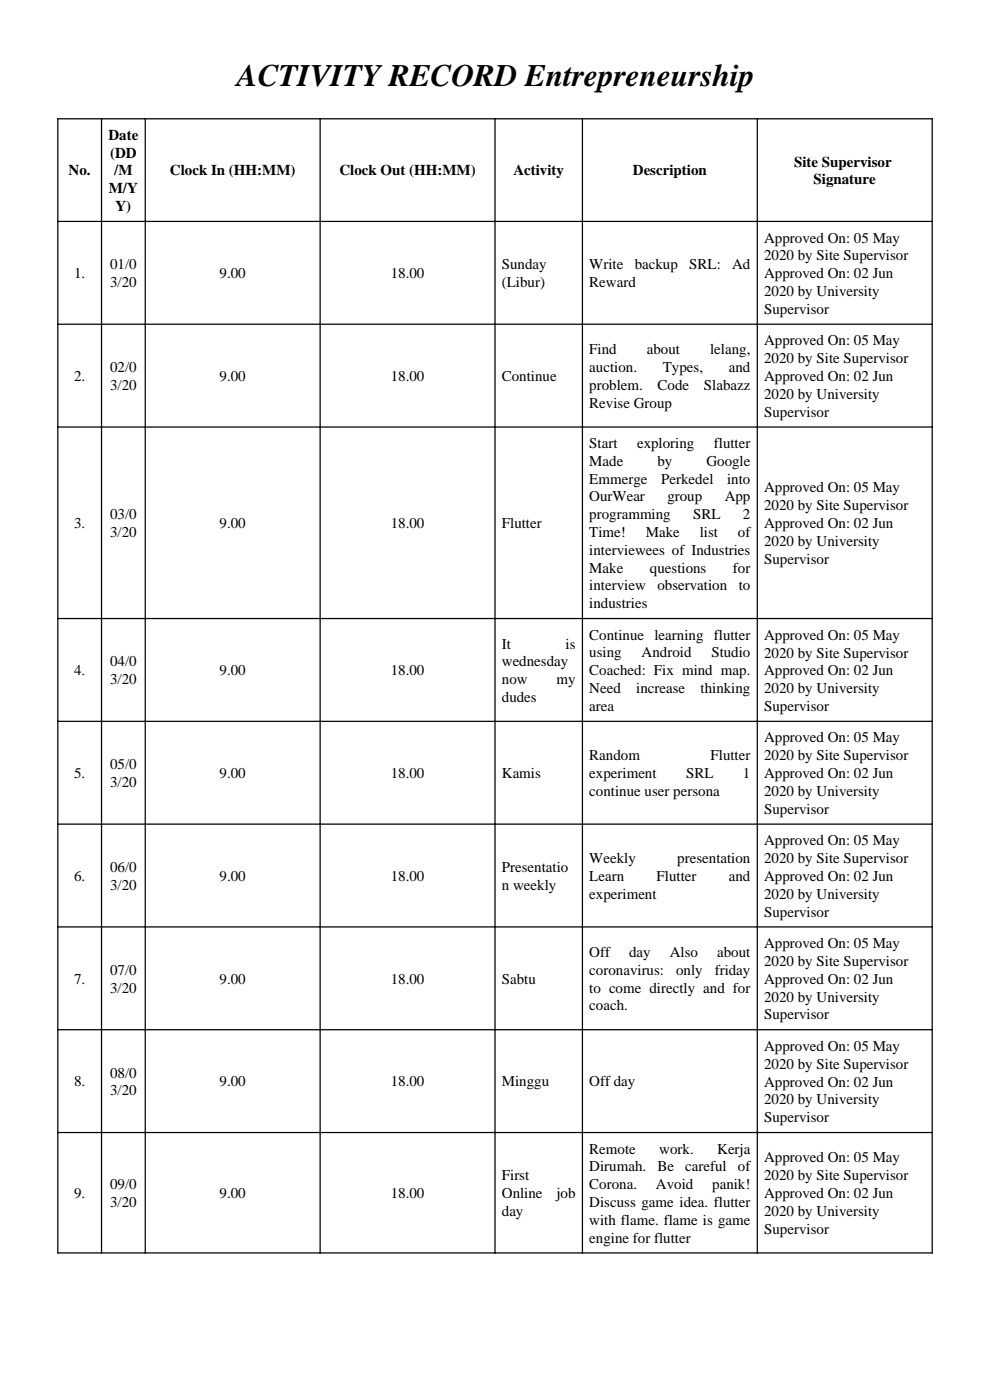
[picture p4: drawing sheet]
<svg xmlns="http://www.w3.org/2000/svg" width="210mm" height="297mm" viewBox="0 0 210 297" stroke-linecap="round" stroke-linejoin="round" font-family="sans-serif">
<defs><g id="words">
<text font-size="6.6" x="50.2" y="18.3">ACTIVITY RECORD Entrepreneurship</text>
<g font-size="3.2">
<text x="23" y="29.7">Date</text>
<text x="23.4" y="33.4">(DD</text>
<text x="168.4" y="35.3">Site Supervisor</text>
<text x="14.6" y="37.2">No.</text>
<text x="23.1" y="41">M/Y</text>
<text x="24.2" y="37.2">/M</text>
<text x="36" y="37.2">Clock In (HH:MM)</text>
<text x="72" y="37.2">Clock Out (HH:MM)</text>
<text x="108.9" y="37.2">Activity</text>
<text x="134.2" y="37.2">Description</text>
<text x="172.6" y="39.1">Signature</text>
<text x="24.5" y="44.8">Y)</text>
<text x="162.1" y="51.4">Approved On: 05 May</text>
<text x="15.7" y="59">1.</text>
<text x="23.4" y="57.1">01/0</text>
<text x="46.6" y="59">9.00</text>
<text x="82.9" y="59">18.00</text>
<text x="106.5" y="57.1">Sunday</text>
<text x="125" y="57.1">Write</text>
<text x="134.6" y="57.1">backup</text>
<text x="146.2" y="57.1">SRL:</text>
<text x="155.3" y="57.1">Ad</text>
<text x="162.1" y="55.2">2020 by Site Supervisor</text>
<text x="162.1" y="59">Approved On: 02 Jun</text>
<text x="23.4" y="60.9">3/20</text>
<text x="106.5" y="60.9">(Libur)</text>
<text x="125" y="60.9">Reward</text>
<text x="162.1" y="62.8">2020 by University</text>
<text x="162.1" y="66.6">Supervisor</text>
<text x="125" y="75.2">Find</text>
<text x="137.2" y="75.2">about</text>
<text x="150.6" y="75.2">lelang,</text>
<text x="162.1" y="73.3">Approved On: 05 May</text>
<text x="162.1" y="77.1">2020 by Site Supervisor</text>
<text x="15.7" y="80.8">2.</text>
<text x="23.4" y="78.9">02/0</text>
<text x="23.4" y="82.7">3/20</text>
<text x="46.6" y="80.8">9.00</text>
<text x="82.9" y="80.8">18.00</text>
<text x="106.5" y="80.8">Continue</text>
<text x="125" y="78.9">auction.</text>
<text x="125" y="82.7">problem.</text>
<text x="139.5" y="82.7">Code</text>
<text x="140.6" y="78.9">Types,</text>
<text x="149.3" y="82.7">Slabazz</text>
<text x="154.6" y="78.9">and</text>
<text x="162.1" y="80.8">Approved On: 02 Jun</text>
<text x="125" y="86.5">Revise Group</text>
<text x="162.1" y="84.6">2020 by University</text>
<text x="162.1" y="88.4">Supervisor</text>
<text x="125" y="95.1">Start</text>
<text x="135.1" y="95.1">exploring</text>
<text x="151.4" y="95.1">flutter</text>
<text x="125" y="98.8">Made</text>
<text x="139.4" y="98.8">by</text>
<text x="149.8" y="98.8">Google</text>
<text x="125" y="102.6">Emmerge</text>
<text x="125" y="106.4">OurWear</text>
<text x="140.2" y="102.6">Perkedel</text>
<text x="141.6" y="106.4">group</text>
<text x="153.7" y="106.4">App</text>
<text x="154.2" y="102.6">into</text>
<text x="162.1" y="104.5">Approved On: 05 May</text>
<text x="15.7" y="112">3.</text>
<text x="23.4" y="110.1">03/0</text>
<text x="23.4" y="113.9">3/20</text>
<text x="46.6" y="112">9.00</text>
<text x="82.9" y="112">18.00</text>
<text x="106.5" y="112">Flutter</text>
<text x="125" y="110.1">programming</text>
<text x="125" y="113.9">Time!</text>
<text x="137" y="113.9">Make</text>
<text x="147" y="110.1">SRL</text>
<text x="148.4" y="113.9">list</text>
<text x="156.5" y="113.9">of</text>
<text x="157.6" y="110.1">2</text>
<text x="162.1" y="108.3">2020 by Site Supervisor</text>
<text x="162.1" y="112.1">Approved On: 02 Jun</text>
<text x="125" y="117.7">interviewees of Industries</text>
<text x="162.1" y="115.8">2020 by University</text>
<text x="162.1" y="119.6">Supervisor</text>
<text x="125" y="121.5">Make</text>
<text x="125" y="125.2">interview</text>
<text x="137.9" y="121.5">questions</text>
<text x="139.4" y="125.2">observation</text>
<text x="155.5" y="121.5">for</text>
<text x="156.7" y="125.2">to</text>
<text x="125" y="129">industries</text>
<text x="106.5" y="137.6">It</text>
<text x="120" y="137.6">is</text>
<text x="125" y="135.7">Continue learning flutter</text>
<text x="162.1" y="135.7">Approved On: 05 May</text>
<text x="15.7" y="143.3">4.</text>
<text x="23.4" y="141.4">04/0</text>
<text x="46.6" y="143.3">9.00</text>
<text x="82.9" y="143.3">18.00</text>
<text x="106.5" y="141.4">wednesday</text>
<text x="125" y="139.5">using</text>
<text x="125" y="143.3">Coached: Fix mind map.</text>
<text x="136.1" y="139.5">Android</text>
<text x="150.9" y="139.5">Studio</text>
<text x="162.1" y="139.5">2020 by Site Supervisor</text>
<text x="162.1" y="143.3">Approved On: 02 Jun</text>
<text x="23.4" y="145.1">3/20</text>
<text x="106.5" y="145.1">now</text>
<text x="106.5" y="148.9">dudes</text>
<text x="118" y="145.1">my</text>
<text x="125" y="147">Need</text>
<text x="135" y="147">increase</text>
<text x="148.6" y="147">thinking</text>
<text x="162.1" y="147">2020 by University</text>
<text x="125" y="150.8">area</text>
<text x="162.1" y="150.8">Supervisor</text>
<text x="125" y="161.3">Random</text>
<text x="150.7" y="161.3">Flutter</text>
<text x="162.1" y="157.5">Approved On: 05 May</text>
<text x="162.1" y="161.3">2020 by Site Supervisor</text>
<text x="15.7" y="165.1">5.</text>
<text x="23.4" y="163.2">05/0</text>
<text x="23.4" y="166.9">3/20</text>
<text x="46.6" y="165.1">9.00</text>
<text x="82.9" y="165.1">18.00</text>
<text x="106.5" y="165.1">Kamis</text>
<text x="125" y="165.1">experiment</text>
<text x="145.5" y="165.1">SRL</text>
<text x="157.6" y="165.1">1</text>
<text x="162.1" y="165.1">Approved On: 02 Jun</text>
<text x="125" y="168.8">continue user persona</text>
<text x="162.1" y="168.9">2020 by University</text>
<text x="162.1" y="172.6">Supervisor</text>
<text x="162.1" y="179.3">Approved On: 05 May</text>
<text x="23.4" y="185">06/0</text>
<text x="106.5" y="185">Presentatio</text>
<text x="125" y="183.1">Weekly</text>
<text x="143.7" y="183.1">presentation</text>
<text x="162.1" y="183.1">2020 by Site Supervisor</text>
<text x="15.7" y="186.9">6.</text>
<text x="23.4" y="188.8">3/20</text>
<text x="46.6" y="186.9">9.00</text>
<text x="82.9" y="186.9">18.00</text>
<text x="106.5" y="188.8">n weekly</text>
<text x="125" y="186.9">Learn</text>
<text x="125" y="190.6">experiment</text>
<text x="139.3" y="186.9">Flutter</text>
<text x="154.6" y="186.9">and</text>
<text x="162.1" y="186.9">Approved On: 02 Jun</text>
<text x="162.1" y="190.7">2020 by University</text>
<text x="162.1" y="194.4">Supervisor</text>
<text x="125" y="203">Off</text>
<text x="133.5" y="203">day</text>
<text x="142.1" y="203">Also</text>
<text x="152.1" y="203">about</text>
<text x="162.1" y="201.1">Approved On: 05 May</text>
<text x="15.7" y="208.7">7.</text>
<text x="23.4" y="206.8">07/0</text>
<text x="46.6" y="208.7">9.00</text>
<text x="82.9" y="208.7">18.00</text>
<text x="106.5" y="208.7">Sabtu</text>
<text x="125" y="206.8">coronavirus:</text>
<text x="143.4" y="206.8">only</text>
<text x="151.6" y="206.8">friday</text>
<text x="162.1" y="204.9">2020 by Site Supervisor</text>
<text x="162.1" y="208.7">Approved On: 02 Jun</text>
<text x="23.4" y="210.6">3/20</text>
<text x="125" y="210.6">to come directly and for</text>
<text x="125" y="214.3">coach.</text>
<text x="162.1" y="212.5">2020 by University</text>
<text x="162.1" y="216.2">Supervisor</text>
<text x="162.1" y="222.9">Approved On: 05 May</text>
<text x="162.1" y="226.7">2020 by Site Supervisor</text>
<text x="15.7" y="230.5">8.</text>
<text x="23.4" y="228.6">08/0</text>
<text x="23.4" y="232.4">3/20</text>
<text x="46.6" y="230.5">9.00</text>
<text x="82.9" y="230.5">18.00</text>
<text x="106.5" y="230.5">Minggu</text>
<text x="125" y="230.5">Off day</text>
<text x="162.1" y="230.5">Approved On: 02 Jun</text>
<text x="162.1" y="234.3">2020 by University</text>
<text x="162.1" y="238">Supervisor</text>
<text x="125" y="244.7">Remote</text>
<text x="139.8" y="244.7">work.</text>
<text x="152.1" y="244.7">Kerja</text>
<text x="106.5" y="250.4">First</text>
<text x="125" y="248.5">Dirumah.</text>
<text x="139.5" y="248.5">Be</text>
<text x="145.4" y="248.5">careful</text>
<text x="156.5" y="248.5">of</text>
<text x="162.1" y="246.6">Approved On: 05 May</text>
<text x="162.1" y="250.4">2020 by Site Supervisor</text>
<text x="15.7" y="254.2">9.</text>
<text x="23.4" y="252.3">09/0</text>
<text x="23.4" y="256">3/20</text>
<text x="46.6" y="254.2">9.00</text>
<text x="82.9" y="254.2">18.00</text>
<text x="106.5" y="254.2">Online</text>
<text x="106.5" y="257.9">day</text>
<text x="118" y="254.2">job</text>
<text x="125" y="252.3">Corona.</text>
<text x="125" y="256">Discuss game idea. flutter</text>
<text x="139.1" y="252.3">Avoid</text>
<text x="151.1" y="252.3">panik!</text>
<text x="162.1" y="254.2">Approved On: 02 Jun</text>
<text x="162.1" y="258">2020 by University</text>
<text x="125" y="259.8">with flame. flame is game</text>
<text x="125" y="263.6">engine for flutter</text>
<text x="162.1" y="261.7">Supervisor</text>
</g>
</g></defs>
<g fill="none" stroke="#000" stroke-width=".26">
<path d="M12.1 25.2h185.8M12.3 25.1v240.8M21.5 25.1v240.8M30.8 25.1v240.8M67.9 25.1v240.8M105 25.1v240.8M123.5 25.1v240.8M160.6 25.1v240.8M197.7 25.1v240.8M12.1 47h185.8M12.1 68.8h185.8M12.1 90.6h185.8"/>
<path d="M12.1 131.2h185.8M12.1 153h185.8M12.1 174.8h185.8M12.1 196.6h185.8M12.1 218.5h185.8M12.1 240.3h185.8M12.1 265.8h185.8"/>
</g>
<use href="#words"/>
</svg>
